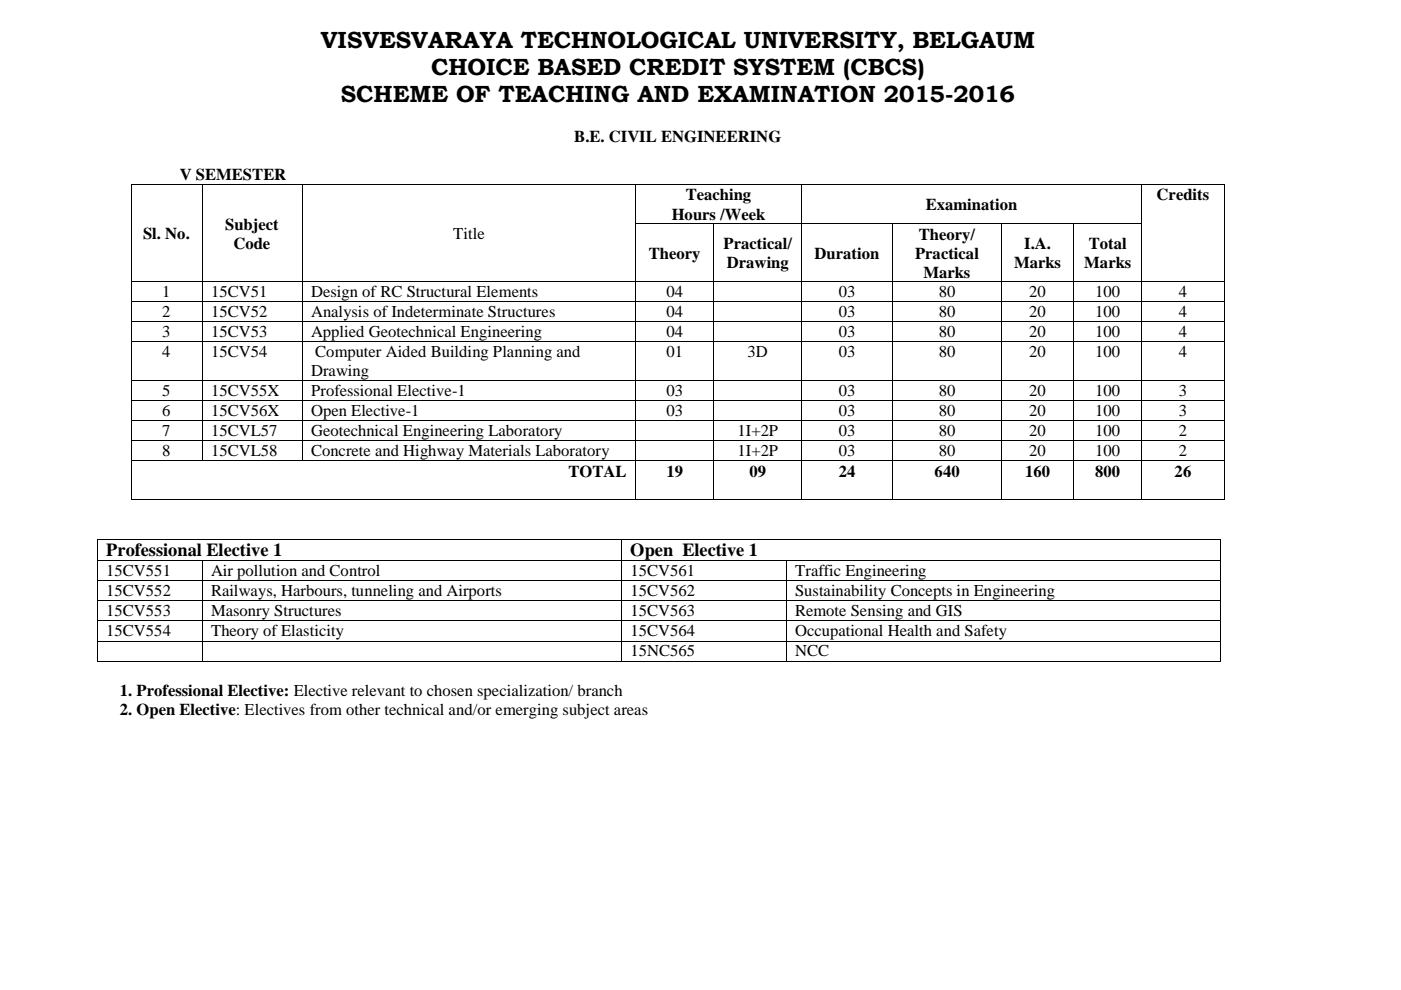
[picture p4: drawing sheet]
<svg xmlns="http://www.w3.org/2000/svg" width="297mm" height="210mm" viewBox="0 0 297 210" stroke-linecap="round" stroke-linejoin="round" font-family="sans-serif">
<defs><g id="words">
<g font-size="5">
<text x="68" y="10.2">VISVESVARAYA TECHNOLOGICAL UNIVERSITY, BELGAUM</text>
<text x="91.4" y="15.9">CHOICE BASED CREDIT SYSTEM (CBCS)</text>
<text x="72.3" y="21.7">SCHEME OF TEACHING AND EXAMINATION 2015-2016</text>
</g>
<g font-size="3.9">
<text x="22.5" y="118">Professional Elective 1</text>
<text x="133.6" y="118">Open Elective 1</text>
</g>
<g font-size="3.5">
<text x="121.7" y="30.2">B.E. CIVIL ENGINEERING</text>
<text x="38.1" y="38.3">V SEMESTER</text>
<text x="142.4" y="46.6">Hours /Week</text>
<text x="145.4" y="42.5">Teaching</text>
<text x="196.3" y="44.5">Examination</text>
<text x="245.2" y="42.5">Credits</text>
<text x="30.3" y="50.7">Sl. No.</text>
<text x="47.7" y="48.7">Subject</text>
<text x="49.5" y="52.7">Code</text>
<text x="96.1" y="50.6">Title</text>
<text x="153.4" y="52.8">Practical/</text>
<text x="194.8" y="50.8">Theory/</text>
<text x="217.2" y="52.8">I.A.</text>
<text x="230.8" y="52.8">Total</text>
<text x="137.6" y="54.9">Theory</text>
<text x="154.1" y="56.9">Drawing</text>
<text x="172.7" y="54.9">Duration</text>
<text x="194" y="54.9">Practical</text>
<text x="195.8" y="58.9">Marks</text>
<text x="215" y="56.9">Marks</text>
<text x="229.9" y="56.9">Marks</text>
<text x="34.4" y="63.1">1</text>
<text x="44.7" y="63.1">15CV51</text>
<text x="66" y="63.1">Design of RC Structural Elements</text>
<text x="141.3" y="63.1">04</text>
<text x="177.8" y="63.1">03</text>
<text x="199" y="63.1">80</text>
<text x="218.2" y="63.1">20</text>
<text x="232.2" y="63.1">100</text>
<text x="249.9" y="63.1">4</text>
<text x="34.4" y="67.3">2</text>
<text x="34.4" y="71.5">3</text>
<text x="44.7" y="67.3">15CV52</text>
<text x="44.7" y="71.5">15CV53</text>
<text x="66" y="67.3">Analysis of Indeterminate Structures</text>
<text x="66" y="71.5">Applied Geotechnical Engineering</text>
<text x="141.3" y="67.3">04</text>
<text x="141.3" y="71.5">04</text>
<text x="177.8" y="67.3">03</text>
<text x="177.8" y="71.5">03</text>
<text x="199" y="67.3">80</text>
<text x="199" y="71.5">80</text>
<text x="218.2" y="67.3">20</text>
<text x="218.2" y="71.5">20</text>
<text x="232.2" y="67.3">100</text>
<text x="232.2" y="71.5">100</text>
<text x="249.9" y="67.3">4</text>
<text x="249.9" y="71.5">4</text>
<text x="34.4" y="75.8">4</text>
<text x="44.7" y="75.8">15CV54</text>
<text x="66.8" y="75.8">Computer Aided Building Planning and</text>
<text x="141.3" y="75.8">01</text>
<text x="158.5" y="75.8">3D</text>
<text x="177.8" y="75.8">03</text>
<text x="199" y="75.8">80</text>
<text x="218.2" y="75.8">20</text>
<text x="232.2" y="75.8">100</text>
<text x="249.9" y="75.8">4</text>
<text x="66" y="79.8">Drawing</text>
<text x="34.4" y="84">5</text>
<text x="34.4" y="88.3">6</text>
<text x="44.7" y="84">15CV55X</text>
<text x="44.7" y="88.3">15CV56X</text>
<text x="66" y="84">Professional Elective-1</text>
<text x="66" y="88.3">Open Elective-1</text>
<text x="141.3" y="88.3">03</text>
<text x="141.3" y="84">03</text>
<text x="177.8" y="88.3">03</text>
<text x="177.8" y="84">03</text>
<text x="199" y="88.3">80</text>
<text x="199" y="84">80</text>
<text x="218.2" y="88.3">20</text>
<text x="218.2" y="84">20</text>
<text x="232.2" y="88.3">100</text>
<text x="232.2" y="84">100</text>
<text x="249.9" y="84">3</text>
<text x="249.9" y="88.3">3</text>
<text x="34.4" y="92.5">7</text>
<text x="44.7" y="92.5">15CVL57</text>
<text x="66" y="92.5">Geotechnical Engineering Laboratory</text>
<text x="156.3" y="92.5">1I+2P</text>
<text x="177.8" y="92.5">03</text>
<text x="199" y="92.5">80</text>
<text x="218.2" y="92.5">20</text>
<text x="232.2" y="92.5">100</text>
<text x="249.9" y="92.5">2</text>
<text x="34.4" y="96.7">8</text>
<text x="44.7" y="96.7">15CVL58</text>
<text x="66" y="96.7">Concrete and Highway Materials Laboratory</text>
<text x="120.5" y="101">TOTAL</text>
<text x="141.3" y="101">19</text>
<text x="156.3" y="96.7">1I+2P</text>
<text x="158.9" y="101">09</text>
<text x="177.8" y="96.7">03</text>
<text x="177.8" y="101">24</text>
<text x="198.2" y="101">640</text>
<text x="199" y="96.7">80</text>
<text x="217.3" y="101">160</text>
<text x="218.2" y="96.7">20</text>
<text x="232.2" y="96.7">100</text>
<text x="232.2" y="101">800</text>
<text x="249" y="101">26</text>
<text x="249.9" y="96.7">2</text>
<text x="22.5" y="122.2">15CV551</text>
<text x="44.7" y="122.2">Air pollution and Control</text>
<text x="133.6" y="122.2">15CV561</text>
<text x="168.6" y="122.2">Traffic Engineering</text>
<text x="22.5" y="126.4">15CV552</text>
<text x="22.5" y="130.7">15CV553</text>
<text x="44.7" y="126.4">Railways, Harbours, tunneling and Airports</text>
<text x="44.7" y="130.7">Masonry Structures</text>
<text x="133.6" y="126.4">15CV562</text>
<text x="133.6" y="130.7">15CV563</text>
<text x="168.6" y="126.4">Sustainability Concepts in Engineering</text>
<text x="168.6" y="130.7">Remote Sensing and GIS</text>
<text x="22.5" y="134.9">15CV554</text>
<text x="44.7" y="134.9">Theory of Elasticity</text>
<text x="133.6" y="134.9">15CV564</text>
<text x="168.6" y="134.9">Occupational Health and Safety</text>
<text x="133.6" y="139.2">15NC565</text>
<text x="168.6" y="139.2">NCC</text>
<text x="25.4" y="147.5">1. Professional Elective: Elective relevant to chosen specialization/ branch</text>
<text x="25.4" y="151.5">2. Open Elective: Electives from other technical and/or emerging subject areas</text>
</g>
</g></defs>
<g fill="#000">
<path d="M27.8 39.1h.1v.1h-.1zM42.8 39.1h.2v.1h-.2zM64 39.1h.1v.1h-.1zM134.7 39.1h.2v.1h-.2zM169.9 39.1h.1v.1h-.1zM241.9 39.1h.2v.1h-.2zM259.5 39.1h.2v.1h-.2zM27.8 47.4h.1v.1h-.1zM27.8 59.7h.1v.2h-.1zM42.8 47.4h.2v.1h-.2zM42.8 59.7h.2v.2h-.2zM64 47.4h.1v.1h-.1z"/>
<path d="M64 59.7h.1v.2h-.1zM134.7 47.4h.2v.1h-.2zM134.7 59.7h.2v.2h-.2zM151.3 47.4h.2v.1h-.2zM151.3 59.7h.2v.2h-.2zM169.9 47.4h.1v.1h-.1zM169.9 59.7h.1v.2h-.1zM189.2 47.4h.2v.1h-.2zM189.2 59.7h.2v.2h-.2zM212.3 47.4h.1v.1h-.1zM212.3 59.7h.1v.2h-.1zM227.6 47.4h.2v.1h-.2z"/>
<path d="M227.6 59.7h.2v.2h-.2zM241.9 47.4h.2v.1h-.2zM241.9 59.7h.2v.2h-.2zM259.5 47.4h.2v.1h-.2zM259.5 59.7h.2v.2h-.2zM27.8 63.9h.1v.2h-.1zM27.8 68.2h.1v.1h-.1zM27.8 72.4h.1v.2h-.1zM42.8 63.9h.2v.2h-.2zM42.8 68.2h.2v.1h-.2zM42.8 72.4h.2v.2h-.2zM64 63.9h.1v.2h-.1z"/>
<path d="M64 68.2h.1v.1h-.1zM64 72.4h.1v.2h-.1zM134.7 63.9h.2v.2h-.2zM134.7 68.2h.2v.1h-.2zM134.7 72.4h.2v.2h-.2zM151.3 63.9h.2v.2h-.2zM151.3 68.2h.2v.1h-.2zM151.3 72.4h.2v.2h-.2zM169.9 63.9h.1v.2h-.1zM169.9 68.2h.1v.1h-.1zM169.9 72.4h.1v.2h-.1zM189.2 63.9h.2v.2h-.2z"/>
<path d="M189.2 68.2h.2v.1h-.2zM189.2 72.4h.2v.2h-.2zM212.3 63.9h.1v.2h-.1zM212.3 68.2h.1v.1h-.1zM212.3 72.4h.1v.2h-.1zM227.6 63.9h.2v.2h-.2zM227.6 68.2h.2v.1h-.2zM227.6 72.4h.2v.2h-.2zM241.9 63.9h.2v.2h-.2zM241.9 68.2h.2v.1h-.2zM241.9 72.4h.2v.2h-.2zM259.5 63.9h.2v.2h-.2z"/>
<path d="M259.5 68.2h.2v.1h-.2zM259.5 72.4h.2v.2h-.2zM27.8 80.7h.1v.2h-.1zM27.8 84.9h.1v.2h-.1zM27.8 89.2h.1v.1h-.1zM27.8 93.4h.1v.2h-.1zM27.8 97.6h.1v.2h-.1zM42.8 80.7h.2v.2h-.2zM42.8 84.9h.2v.2h-.2zM42.8 89.2h.2v.1h-.2zM42.8 93.4h.2v.2h-.2zM42.8 97.6h.2v.2h-.2z"/>
<path d="M64 80.7h.1v.2h-.1zM64 84.9h.1v.2h-.1zM64 89.2h.1v.1h-.1zM64 93.4h.1v.2h-.1zM64 97.6h.1v.2h-.1zM134.7 80.7h.2v.2h-.2zM134.7 84.9h.2v.2h-.2zM134.7 89.2h.2v.1h-.2zM134.7 93.4h.2v.2h-.2zM134.7 97.6h.2v.2h-.2zM151.3 80.7h.2v.2h-.2zM151.3 84.9h.2v.2h-.2z"/>
<path d="M151.3 89.2h.2v.1h-.2zM151.3 93.4h.2v.2h-.2zM151.3 97.6h.2v.2h-.2zM169.9 80.7h.1v.2h-.1zM169.9 84.9h.1v.2h-.1zM169.9 89.2h.1v.1h-.1zM169.9 93.4h.1v.2h-.1zM169.9 97.6h.1v.2h-.1zM189.2 80.7h.2v.2h-.2zM189.2 84.9h.2v.2h-.2zM189.2 89.2h.2v.1h-.2zM189.2 93.4h.2v.2h-.2z"/>
<path d="M189.2 97.6h.2v.2h-.2zM212.3 80.7h.1v.2h-.1zM212.3 84.9h.1v.2h-.1zM212.3 89.2h.1v.1h-.1zM212.3 93.4h.1v.2h-.1zM212.3 97.6h.1v.2h-.1zM227.6 80.7h.2v.2h-.2zM227.6 84.9h.2v.2h-.2zM227.6 89.2h.2v.1h-.2zM227.6 93.4h.2v.2h-.2zM227.6 97.6h.2v.2h-.2zM241.9 80.7h.2v.2h-.2z"/>
<path d="M241.9 84.9h.2v.2h-.2zM241.9 89.2h.2v.1h-.2zM241.9 93.4h.2v.2h-.2zM241.9 97.6h.2v.2h-.2zM259.5 80.7h.2v.2h-.2zM259.5 84.9h.2v.2h-.2zM259.5 89.2h.2v.1h-.2zM259.5 93.4h.2v.2h-.2zM259.5 97.6h.2v.2h-.2zM20.6 114.2h.1v.2h-.1zM20.6 118.8h.1v.2h-.1zM27.8 105.9h.1v.2h-.1z"/>
<path d="M42.8 118.8h.2v.2h-.2zM131.7 114.2h.2v.2h-.2zM131.7 118.8h.2v.2h-.2zM134.7 105.9h.2v.2h-.2zM151.3 105.9h.2v.2h-.2zM166.6 118.8h.2v.2h-.2zM169.9 105.9h.1v.2h-.1zM189.2 105.9h.2v.2h-.2zM212.3 105.9h.1v.2h-.1zM227.6 105.9h.2v.2h-.2zM241.9 105.9h.2v.2h-.2zM258.7 114.2h.2v.2h-.2z"/>
<path d="M258.7 118.8h.2v.2h-.2zM259.5 105.9h.2v.2h-.2zM20.6 123.1h.1v.1h-.1zM20.6 127.3h.1v.2h-.1zM20.6 131.5h.1v.2h-.1zM20.6 135.8h.1v.2h-.1zM42.8 123.1h.2v.1h-.2zM42.8 127.3h.2v.2h-.2zM42.8 131.5h.2v.2h-.2zM42.8 135.8h.2v.2h-.2zM131.7 123.1h.2v.1h-.2zM131.7 127.3h.2v.2h-.2z"/>
<path d="M131.7 131.5h.2v.2h-.2zM131.7 135.8h.2v.2h-.2zM166.6 123.1h.2v.1h-.2zM166.6 127.3h.2v.2h-.2zM166.6 131.5h.2v.2h-.2zM166.6 135.8h.2v.2h-.2zM258.7 123.1h.2v.1h-.2zM258.7 127.3h.2v.2h-.2zM258.7 131.5h.2v.2h-.2zM258.7 135.8h.2v.2h-.2zM20.6 140.1h.1v.2h-.1zM42.8 140.1h.2v.2h-.2z"/>
<path d="M131.7 140.1h.2v.2h-.2zM166.6 140.1h.2v.2h-.2zM258.7 140.1h.2v.2h-.2z"/>
</g>
<g fill="none" stroke="#000" stroke-width=".21">
<path d="M27.9 39.2v8.2M27.9 39.2h14.9M42.9 39.2v8.2M43 39.2h21M64 39.2v8.2M64.1 39.2h70.6M134.8 39.2v8.2M134.9 39.2h35M170 39.2v8.2M170 39.2h71.9M242 39.2v8.2M242.1 39.2h17.4"/>
<path d="M259.6 39.2v8.2M27.9 47.5v12.2M27.9 59.9v4M27.9 59.8h14.9M42.9 47.5v12.2M42.9 59.9v4M43 59.8h21M64 47.5v12.2M64 59.9v4M64.1 59.8h70.6M134.8 47.5v12.2M134.8 59.9v4"/>
<path d="M134.9 47.5h16.4M134.9 59.8h16.4M151.4 47.5v12.2M151.4 59.9v4M151.5 47.5h18.4M151.5 59.8h18.4M170 47.5v12.2M170 59.9v4M170 47.5h19.2M170 59.8h19.2M189.3 47.5v12.2M189.3 59.9v4"/>
<path d="M189.4 47.5h22.9M189.4 59.8h22.9M212.3 47.5v12.2M212.3 59.9v4M212.4 47.5h15.2M212.4 59.8h15.2M227.7 47.5v12.2M227.7 59.9v4M227.8 47.5h14.1M227.8 59.8h14.1M242 47.5v12.2M242 59.9v4"/>
<path d="M242.1 59.8h17.4M259.6 47.5v12.2M259.6 59.9v4M27.9 64.1v4.1M27.9 68.3v4.1M27.9 72.6v8.1M27.9 64h14.9M27.9 68.2h14.9M27.9 72.5h14.9M42.9 64.1v4.1M42.9 68.3v4.1M42.9 72.6v8.1"/>
<path d="M43 64h21M43 68.2h21M43 72.5h21M64 64.1v4.1M64 68.3v4.1M64 72.6v8.1M64.1 64h70.6M64.1 68.2h70.6M64.1 72.5h70.6M134.8 64.1v4.1M134.8 68.3v4.1M134.8 72.6v8.1"/>
<path d="M134.9 64h16.4M134.9 68.2h16.4M134.9 72.5h16.4M151.4 64.1v4.1M151.4 68.3v4.1M151.4 72.6v8.1M151.5 64h18.4M151.5 68.2h18.4M151.5 72.5h18.4M170 64.1v4.1M170 68.3v4.1M170 72.6v8.1"/>
<path d="M170 64h19.2M170 68.2h19.2M170 72.5h19.2M189.3 64.1v4.1M189.3 68.3v4.1M189.3 72.6v8.1M189.4 64h22.9M189.4 68.2h22.9M189.4 72.5h22.9M212.3 64.1v4.1M212.3 68.3v4.1M212.3 72.6v8.1"/>
<path d="M212.4 64h15.2M212.4 68.2h15.2M212.4 72.5h15.2M227.7 64.1v4.1M227.7 68.3v4.1M227.7 72.6v8.1M227.8 64h14.1M227.8 68.2h14.1M227.8 72.5h14.1M242 64.1v4.1M242 68.3v4.1M242 72.6v8.1"/>
<path d="M242.1 64h17.4M242.1 68.2h17.4M242.1 72.5h17.4M259.6 64.1v4.1M259.6 68.3v4.1M259.6 72.6v8.1M27.9 80.9v4M27.9 85.1v4.1M27.9 89.3v4.1M27.9 93.6v4M27.9 97.8v8.1M27.9 80.8h14.9"/>
<path d="M27.9 85h14.9M27.9 89.2h14.9M27.9 93.5h14.9M27.9 97.7h14.9M42.9 80.9v4M42.9 85.1v4.1M42.9 89.3v4.1M42.9 93.6v4M43 80.8h21M43 85h21M43 89.2h21M43 93.5h21"/>
<path d="M43 97.7h21M64 80.9v4M64 85.1v4.1M64 89.3v4.1M64 93.6v4M64.1 80.8h70.6M64.1 85h70.6M64.1 89.2h70.6M64.1 93.5h70.6M64.1 97.7h70.6M134.8 80.9v4M134.8 85.1v4.1"/>
<path d="M134.8 89.3v4.1M134.8 93.6v4M134.8 97.8v8.1M134.9 80.8h16.4M134.9 85h16.4M134.9 89.2h16.4M134.9 93.5h16.4M134.9 97.7h16.4M151.4 80.9v4M151.4 85.1v4.1M151.4 89.3v4.1M151.4 93.6v4"/>
<path d="M151.4 97.8v8.1M151.5 80.8h18.4M151.5 85h18.4M151.5 89.2h18.4M151.5 93.5h18.4M151.5 97.7h18.4M170 80.9v4M170 85.1v4.1M170 89.3v4.1M170 93.6v4M170 97.8v8.1M170 80.8h19.2"/>
<path d="M170 85h19.2M170 89.2h19.2M170 93.5h19.2M170 97.7h19.2M189.3 80.9v4M189.3 85.1v4.1M189.3 89.3v4.1M189.3 93.6v4M189.3 97.8v8.1M189.4 80.8h22.9M189.4 85h22.9M189.4 89.2h22.9"/>
<path d="M189.4 93.5h22.9M189.4 97.7h22.9M212.3 80.9v4M212.3 85.1v4.1M212.3 89.3v4.1M212.3 93.6v4M212.3 97.8v8.1M212.4 80.8h15.2M212.4 85h15.2M212.4 89.2h15.2M212.4 93.5h15.2M212.4 97.7h15.2"/>
<path d="M227.7 80.9v4M227.7 85.1v4.1M227.7 89.3v4.1M227.7 93.6v4M227.7 97.8v8.1M227.8 80.8h14.1M227.8 85h14.1M227.8 89.2h14.1M227.8 93.5h14.1M227.8 97.7h14.1M242 80.9v4M242 85.1v4.1"/>
<path d="M242 89.3v4.1M242 93.6v4M242 97.8v8.1M242.1 80.8h17.4M242.1 85h17.4M242.1 89.2h17.4M242.1 93.5h17.4M242.1 97.7h17.4M259.6 80.9v4M259.6 85.1v4.1M259.6 89.3v4.1M259.6 93.6v4"/>
<path d="M259.6 97.8v8.1M20.7 114.4v4.4M20.7 119v4.1M20.7 114.3h111M20.7 118.9h22.1M27.9 106h106.8M42.9 119v4.1M43 118.9h88.7M131.8 114.4v4.4M131.8 119v4.1M131.9 114.3h126.8M131.9 118.9h34.7"/>
<path d="M134.9 106h16.4M151.5 106h18.4M166.7 119v4.1M166.8 118.9h91.9M170 106h19.2M189.4 106h22.9M212.4 106h15.2M227.8 106h14.1M242.1 106h17.4M258.8 114.4v4.4M258.8 119v4.1M20.7 123.2v4.1"/>
<path d="M20.7 127.5v4M20.7 131.7v4.1M20.7 136v4.1M20.7 123.1h22.1M20.7 127.4h22.1M20.7 131.6h22.1M20.7 135.9h22.1M42.9 123.2v4.1M42.9 127.5v4M42.9 131.7v4.1M42.9 136v4.1M43 123.1h88.7"/>
<path d="M43 127.4h88.7M43 131.6h88.7M43 135.9h88.7M131.8 123.2v4.1M131.8 127.5v4M131.8 131.7v4.1M131.8 136v4.1M131.9 123.1h34.7M131.9 127.4h34.7M131.9 131.6h34.7M131.9 135.9h34.7M166.7 123.2v4.1"/>
<path d="M166.7 127.5v4M166.7 131.7v4.1M166.7 136v4.1M166.8 123.1h91.9M166.8 127.4h91.9M166.8 131.6h91.9M166.8 135.9h91.9M258.8 123.2v4.1M258.8 127.5v4M258.8 131.7v4.1M258.8 136v4.1M20.7 140.2h22.1"/>
<path d="M43 140.2h88.7M131.9 140.2h34.7M166.8 140.2h91.9"/>
</g>
<use href="#words"/>
</svg>
